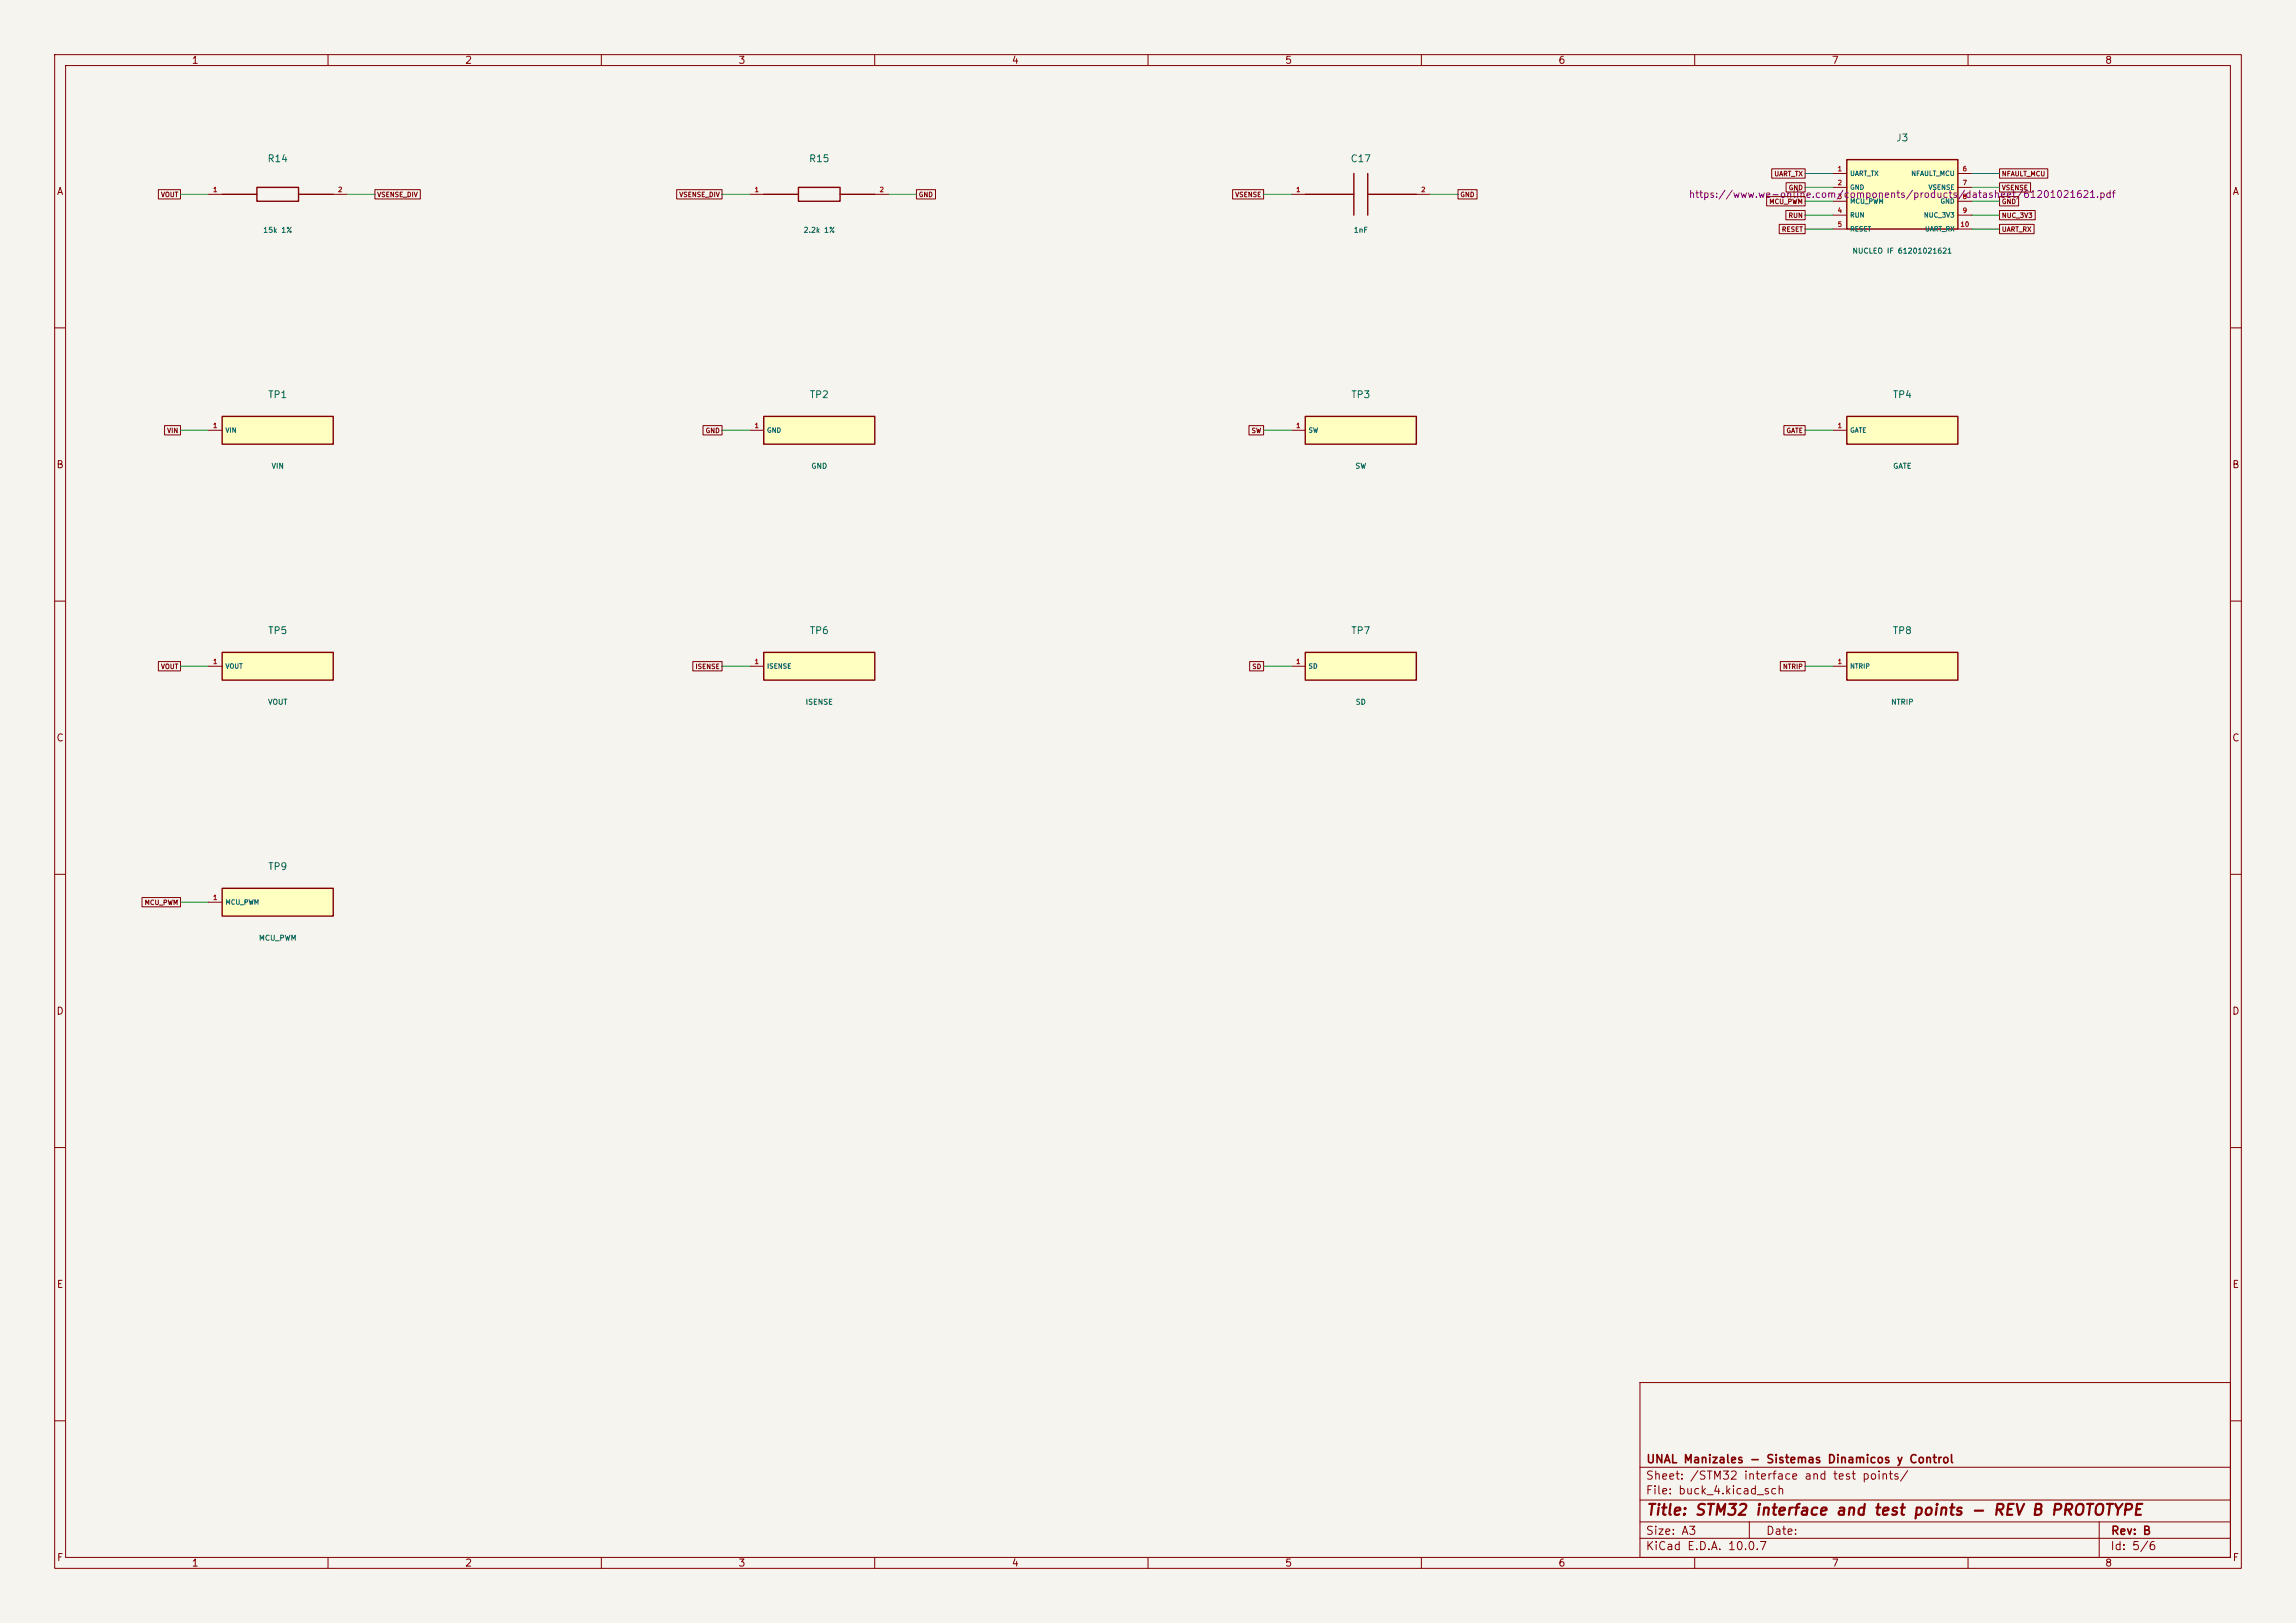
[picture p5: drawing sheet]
<svg xmlns="http://www.w3.org/2000/svg" width="420mm" height="297mm" viewBox="0 0 420 297" stroke-linecap="round" stroke-linejoin="round" font-family="sans-serif">
<defs><g id="words">
<text font-size="2" fill="#840000" x="301" y="277.8">Title: STM32 interface and test points - REV B PROTOTYPE</text>
<g font-size="1.5" fill="#840000">
<text x="301" y="268.1">UNAL Manizales - Sistemas Dinamicos y Control</text>
<text x="300.9" y="273.8">File: buck_4.kicad_sch</text>
<text x="300.9" y="271.1">Sheet: /STM32 interface and test points/</text>
<text x="300.9" y="281.2">Size: A3</text>
<text x="322.9" y="281.2">Date:</text>
<text x="386" y="281.2">Rev: B</text>
<text x="300.9" y="284">KiCad E.D.A. 10.0.7</text>
<text x="385.9" y="284">Id: 5/6</text>
</g>
<g font-size="1.3" fill="#840000">
<text x="35" y="12">1</text>
<text x="85" y="12">2</text>
<text x="135" y="12">3</text>
<text x="185" y="12">4</text>
<text x="235" y="12">5</text>
<text x="285" y="12">6</text>
<text x="335" y="12">7</text>
<text x="385" y="12">8</text>
<text x="10.3" y="36">A</text>
<text x="408.3" y="36">A</text>
<text x="10.2" y="86">B</text>
<text x="408.2" y="86">B</text>
<text x="10.2" y="136">C</text>
<text x="408.2" y="136">C</text>
<text x="10.2" y="186">D</text>
<text x="408.2" y="186">D</text>
<text x="10.3" y="236">E</text>
<text x="408.3" y="236">E</text>
<text x="10.3" y="286">F</text>
<text x="35" y="287">1</text>
<text x="85" y="287">2</text>
<text x="135" y="287">3</text>
<text x="185" y="287">4</text>
<text x="235" y="287">5</text>
<text x="285" y="287">6</text>
<text x="335" y="287">7</text>
<text x="385" y="287">8</text>
<text x="408.3" y="286">F</text>
</g>
<g font-size="1.3" fill="#006464">
<text x="48.8" y="30">R14</text>
<text x="147.9" y="30">R15</text>
<text x="246.9" y="30">C17</text>
<text x="346.8" y="26.2">J3</text>
<text x="48.9" y="73.2">TP1</text>
<text x="148" y="73.2">TP2</text>
<text x="247.1" y="73.2">TP3</text>
<text x="346.1" y="73.2">TP4</text>
<text x="48.9" y="116.3">TP5</text>
<text x="148" y="116.3">TP6</text>
<text x="247.1" y="116.3">TP7</text>
<text x="346.1" y="116.3">TP8</text>
<text x="48.9" y="159.5">TP9</text>
</g>
<text font-size="1.3" fill="#840084" x="308.8" y="36.5">https://www.we-online.com/components/products/datasheet/61201021621.pdf</text>
<g font-size="1" fill="#006464">
<text x="48.1" y="42.8">15k 1%</text>
<text x="146.9" y="42.8">2.2k 1%</text>
<text x="247.5" y="42.8">1nF</text>
<text x="338.8" y="46.6">NUCLEO IF 61201021621</text>
<text x="49.6" y="86">VIN</text>
<text x="148.3" y="86">GND</text>
<text x="247.8" y="86">SW</text>
<text x="346.2" y="86">GATE</text>
<text x="48.9" y="129.2">VOUT</text>
<text x="147.3" y="129.2">ISENSE</text>
<text x="247.9" y="129.2">SD</text>
<text x="345.8" y="129.2">NTRIP</text>
<text x="47.3" y="172.4">MCU_PWM</text>
</g>
<g font-size=".9" fill="#a90000">
<text x="38.9" y="35.3">1</text>
<text x="61.7" y="35.3">2</text>
<text x="137.9" y="35.3">1</text>
<text x="160.8" y="35.3">2</text>
<text x="237" y="35.3">1</text>
<text x="259.9" y="35.3">2</text>
<text x="336.1" y="31.5">1</text>
<text x="336.1" y="34.1">2</text>
<text x="358.9" y="31.5">6</text>
<text x="358.9" y="34.1">7</text>
<text x="336.1" y="36.6">3</text>
<text x="336.1" y="39.2">4</text>
<text x="336.1" y="41.7">5</text>
<text x="358.5" y="41.7">10</text>
<text x="358.9" y="36.6">8</text>
<text x="358.9" y="39.2">9</text>
<text x="38.9" y="78.5">1</text>
<text x="137.9" y="78.5">1</text>
<text x="237" y="78.5">1</text>
<text x="336.1" y="78.5">1</text>
<text x="38.9" y="121.7">1</text>
<text x="137.9" y="121.7">1</text>
<text x="237" y="121.7">1</text>
<text x="336.1" y="121.7">1</text>
<text x="38.9" y="164.9">1</text>
</g>
<g font-size=".9" fill="#840000">
<text x="324.5" y="32.5">UART_TX</text>
<text x="327.1" y="35">GND</text>
<text x="366.1" y="35">VSENSE</text>
<text x="366.1" y="32.5">NFAULT_MCU</text>
<text x="29.4" y="36.3">VOUT</text>
<text x="68.9" y="36.3">VSENSE_DIV</text>
<text x="124.2" y="36.3">VSENSE_DIV</text>
<text x="168" y="36.3">GND</text>
<text x="225.9" y="36.3">VSENSE</text>
<text x="267" y="36.3">GND</text>
<text x="323.5" y="37.5">MCU_PWM</text>
<text x="327.1" y="40.1">RUN</text>
<text x="366.1" y="37.5">GND</text>
<text x="366.1" y="40.1">NUC_3V3</text>
<text x="325.9" y="42.6">RESET</text>
<text x="366.1" y="42.6">UART_RX</text>
<text x="30.5" y="79.4">VIN</text>
<text x="129" y="79.4">GND</text>
<text x="228.9" y="79.4">SW</text>
<text x="326.7" y="79.4">GATE</text>
<text x="29.4" y="122.6">VOUT</text>
<text x="127.1" y="122.6">ISENSE</text>
<text x="229" y="122.6">SD</text>
<text x="326.1" y="122.6">NTRIP</text>
<text x="26.4" y="165.8">MCU_PWM</text>
</g>
<g font-size=".9" fill="#006464">
<text x="338.3" y="32.4">UART_TX</text>
<text x="338.3" y="34.9">GND</text>
<text x="349.5" y="32.4">NFAULT_MCU</text>
<text x="352.7" y="34.9">VSENSE</text>
<text x="338.3" y="37.5">MCU_PWM</text>
<text x="338.3" y="40">RUN</text>
<text x="351.8" y="40">NUC_3V3</text>
<text x="354.9" y="37.5">GND</text>
<text x="338.3" y="42.6">RESET</text>
<text x="352" y="42.6">UART_RX</text>
<text x="41.2" y="79.4">VIN</text>
<text x="140.2" y="79.4">GND</text>
<text x="239.3" y="79.4">SW</text>
<text x="338.3" y="79.4">GATE</text>
<text x="41.2" y="122.6">VOUT</text>
<text x="140.2" y="122.6">ISENSE</text>
<text x="239.3" y="122.6">SD</text>
<text x="338.3" y="122.6">NTRIP</text>
<text x="41.2" y="165.7">MCU_PWM</text>
</g>
</g></defs>
<path d="M0 0h420v297h-420z" fill="#f5f4ef" stroke="#f5f4ef" stroke-width=".18"/>
<g fill="none" stroke="#840000" stroke-width=".18">
<path d="M10 10h400v277h-400zM12 12h396v273h-396zM60 10v2M110 10v2M160 10v2M210 10v2M260 10v2M310 10v2M360 10v2M10 60h2M408 60h2M10 110h2"/>
<path d="M408 110h2M10 160h2M408 160h2M10 210h2M408 210h2M300 253h108v32h-108zM10 260h2M300 278.5h108M300 274.5h108M300 268.5h108M320 278.5v3M384 278.5v6.5"/>
<path d="M408 260h2M60 285v2M110 285v2M160 285v2M210 285v2M260 285v2M300 281.5h108M310 285v2M360 285v2"/>
</g>
<path d="M238.8 76.2h20.3v5.1h-20.3z" fill="#ffffc2"/>
<path d="M238.8 76.2h20.3v5.1h-20.3z" fill="none" stroke="#840000" stroke-width=".25"/>
<path d="M236.2 78.7h2.6" fill="none" stroke="#840000" stroke-width=".18"/>
<path d="M40.6 162.6h20.4v5h-20.4z" fill="#ffffc2"/>
<path d="M40.6 162.6h20.4v5h-20.4z" fill="none" stroke="#840000" stroke-width=".25"/>
<path d="M38.1 165.1h2.5" fill="none" stroke="#840000" stroke-width=".18"/>
<path d="M139.7 119.4h20.3v5.1h-20.3z" fill="#ffffc2"/>
<path d="M139.7 119.4h20.3v5.1h-20.3z" fill="none" stroke="#840000" stroke-width=".25"/>
<path d="M137.2 121.9h2.5" fill="none" stroke="#840000" stroke-width=".18"/>
<path d="M139.7 76.2h20.3v5.1h-20.3z" fill="#ffffc2"/>
<path d="M139.7 76.2h20.3v5.1h-20.3z" fill="none" stroke="#840000" stroke-width=".25"/>
<path d="M137.2 78.7h2.5" fill="none" stroke="#840000" stroke-width=".18"/>
<path d="M40.6 119.4h20.4v5.1h-20.4z" fill="#ffffc2"/>
<path d="M40.6 119.4h20.4v5.1h-20.4z" fill="none" stroke="#840000" stroke-width=".25"/>
<path d="M38.1 121.9h2.5" fill="none" stroke="#840000" stroke-width=".18"/>
<path d="M40.6 76.2h20.4v5.1h-20.4z" fill="#ffffc2"/>
<path d="M40.6 35.6h6.4M47 34.3h7.6v2.5h-7.6zM54.6 35.6h6.4M139.7 35.6h6.3M146 34.3h7.7v2.5h-7.7zM153.7 35.6h6.3M40.6 76.2h20.4v5.1h-20.4z" fill="none" stroke="#840000" stroke-width=".25"/>
<path d="M38.1 35.6h2.5M61 35.6h2.5M137.2 35.6h2.5M160 35.6h2.6M38.1 78.7h2.5" fill="none" stroke="#840000" stroke-width=".18"/>
<path d="M337.8 76.2h20.3v5.1h-20.3z" fill="#ffffc2"/>
<path d="M337.8 76.2h20.3v5.1h-20.3z" fill="none" stroke="#840000" stroke-width=".25"/>
<path d="M335.3 78.7h2.5" fill="none" stroke="#840000" stroke-width=".18"/>
<path d="M337.8 119.4h20.3v5.1h-20.3z" fill="#ffffc2"/>
<path d="M337.8 119.4h20.3v5.1h-20.3z" fill="none" stroke="#840000" stroke-width=".25"/>
<path d="M335.3 121.9h2.5" fill="none" stroke="#840000" stroke-width=".18"/>
<path d="M238.8 119.4h20.3v5.1h-20.3z" fill="#ffffc2"/>
<path d="M238.8 119.4h20.3v5.1h-20.3z" fill="none" stroke="#840000" stroke-width=".25"/>
<path d="M236.2 121.9h2.6" fill="none" stroke="#840000" stroke-width=".18"/>
<path d="M337.8 29.2h20.3v12.7h-20.3z" fill="#ffffc2"/>
<path d="M238.8 35.6h8.8M247.6 31.8v7.6M250.2 35.6h8.9M250.2 31.8v7.6M337.8 29.2h20.3v12.7h-20.3z" fill="none" stroke="#840000" stroke-width=".25"/>
<g fill="none" stroke="#840000" stroke-width=".18">
<path d="M29 34.7h4v1.7h-4zM68.6 34.7h8.3v1.7h-8.3zM123.8 34.7h8.3v1.7h-8.3zM167.6 34.7h3.5v1.7h-3.5zM225.5 34.7h5.6v1.7h-5.6zM236.2 35.6h2.6M259.1 35.6h2.5M266.7 34.7h3.5v1.7h-3.5zM323.2 36h7v1.7h-7zM324.1 30.9h6.1v1.7h-6.1zM326.7 38.5h3.5v1.7h-3.5zM326.7 33.4h3.5v1.7h-3.5z"/>
<path d="M335.3 31.8h2.5M335.3 34.3h2.5M335.3 36.8h2.5M335.3 39.4h2.5M358.1 31.8h2.6M358.1 34.3h2.6M358.1 36.8h2.6M358.1 39.4h2.6M365.8 33.4h5.6v1.7h-5.6zM365.8 36h3.4v1.7h-3.4zM365.8 38.5h6.5v1.7h-6.5zM365.8 30.9h8.8v1.7h-8.8z"/>
<path d="M325.5 41.1h4.7v1.7h-4.7zM335.3 41.9h2.5M358.1 41.9h2.6M365.8 41.1h6.3v1.7h-6.3zM30.1 77.9h2.9v1.7h-2.9zM128.6 77.9h3.5v1.7h-3.5zM228.5 77.9h2.6v1.7h-2.6zM326.3 77.9h3.9v1.7h-3.9zM29 121.1h4v1.7h-4zM126.7 121.1h5.4v1.7h-5.4zM228.6 121.1h2.5v1.7h-2.5zM325.7 121.1h4.5v1.7h-4.5z"/>
<path d="M26 164.2h7v1.8h-7z"/>
</g>
<g fill="none" stroke="#009600" stroke-width=".18">
<path d="M33 35.6h5.1M63.5 35.6h5.1M132.1 35.6h5.1M162.6 35.6h5M231.1 35.6h5.1M261.6 35.6h5.1M330.2 39.4h5.1M330.2 34.3h5.1M330.2 36.8h5.1M330.2 31.8h5.1M360.7 39.4h5.1M360.7 34.3h5.1"/>
<path d="M360.7 36.8h5.1M360.7 31.8h5.1M330.2 41.9h5.1M360.7 41.9h5.1M33 78.7h5.1M132.1 78.7h5.1M231.1 78.7h5.1M330.2 78.7h5.1M33 121.9h5.1M132.1 121.9h5.1M231.1 121.9h5.1M330.2 121.9h5.1"/>
<path d="M33 165.1h5.1"/>
</g>
<use href="#words"/>
</svg>
